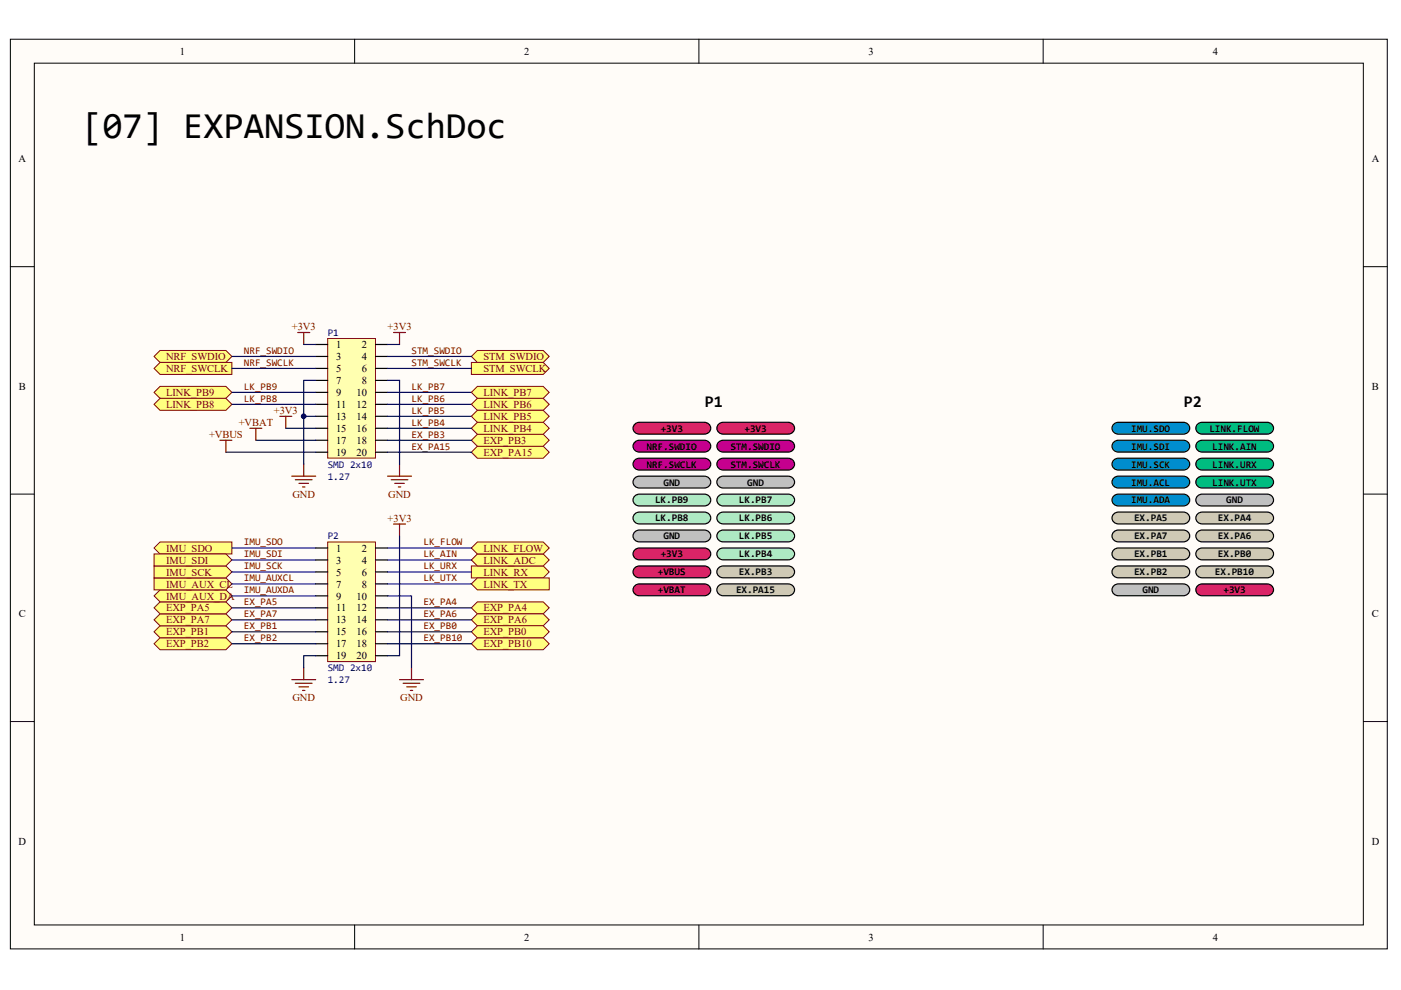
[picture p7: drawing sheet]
<svg xmlns="http://www.w3.org/2000/svg" width="297mm" height="210mm" viewBox="0 0 297 210" stroke-linecap="round" stroke-linejoin="round" font-family="sans-serif">
<defs><g id="words">
<text font-size="7.8" x="17.4" y="29.2">[07] EXPANSION.SchDoc</text>
<g font-size="3.5">
<text x="149.4" y="86.4">P1</text>
<text x="251" y="86.4">P2</text>
</g>
<g font-size="2.2">
<text x="38.1" y="11.6">1</text>
<text x="111.1" y="11.6">2</text>
<text x="184.1" y="11.6">3</text>
<text x="257.1" y="11.6">4</text>
<text x="3.9" y="34.4">A</text>
<text x="290.8" y="34.4">A</text>
<text x="71.3" y="73.8">1</text>
<text x="71.3" y="76.3">3</text>
<text x="76.7" y="73.8">2</text>
<text x="76.7" y="76.3">4</text>
<text x="4" y="82.6">B</text>
<text x="71.3" y="78.9">5</text>
<text x="71.3" y="81.4">7</text>
<text x="71.3" y="84">9</text>
<text x="75.6" y="84">10</text>
<text x="76.7" y="78.9">6</text>
<text x="76.7" y="81.4">8</text>
<text x="290.9" y="82.6">B</text>
<text x="71.3" y="86.5">11</text>
<text x="71.3" y="89">13</text>
<text x="75.6" y="86.5">12</text>
<text x="75.6" y="89">14</text>
<text x="71.3" y="91.6">15</text>
<text x="71.3" y="94.1">17</text>
<text x="75.6" y="91.6">16</text>
<text x="75.6" y="94.1">18</text>
<text x="137.1" y="95.3">NRF.SWDIO</text>
<text x="140.1" y="91.5">+3V3</text>
<text x="154.9" y="95.3">STM.SWDIO</text>
<text x="157.9" y="91.5">+3V3</text>
<text x="239.8" y="91.5">IMU.SDO</text>
<text x="239.8" y="95.3">IMU.SDI</text>
<text x="256.4" y="91.5">LINK.FLOW</text>
<text x="257" y="95.3">LINK.AIN</text>
<text x="71.3" y="96.7">19</text>
<text x="75.6" y="96.7">20</text>
<text x="137.1" y="99.1">NRF.SWCLK</text>
<text x="154.9" y="99.1">STM.SWCLK</text>
<text x="239.8" y="99.1">IMU.SCK</text>
<text x="257" y="99.1">LINK.URX</text>
<text x="138.9" y="106.8">LK.PB9</text>
<text x="140.7" y="102.9">GND</text>
<text x="156.7" y="106.8">LK.PB7</text>
<text x="158.4" y="102.9">GND</text>
<text x="239.8" y="102.9">IMU.ACL</text>
<text x="239.8" y="106.8">IMU.ADA</text>
<text x="257" y="102.9">LINK.UTX</text>
<text x="260" y="106.8">GND</text>
<text x="138.9" y="110.6">LK.PB8</text>
<text x="156.7" y="110.6">LK.PB6</text>
<text x="240.4" y="110.6">EX.PA5</text>
<text x="258.2" y="110.6">EX.PA4</text>
<text x="71.3" y="117">1</text>
<text x="71.3" y="119.5">3</text>
<text x="76.7" y="117">2</text>
<text x="76.7" y="119.5">4</text>
<text x="140.1" y="118.2">+3V3</text>
<text x="140.7" y="114.4">GND</text>
<text x="156.7" y="114.4">LK.PB5</text>
<text x="156.7" y="118.2">LK.PB4</text>
<text x="240.4" y="114.4">EX.PA7</text>
<text x="240.4" y="118.2">EX.PB1</text>
<text x="258.2" y="114.4">EX.PA6</text>
<text x="258.2" y="118.2">EX.PB0</text>
<text x="71.3" y="122">5</text>
<text x="71.3" y="124.6">7</text>
<text x="76.7" y="122">6</text>
<text x="76.7" y="124.6">8</text>
<text x="139.5" y="122">+VBUS</text>
<text x="139.5" y="125.8">+VBAT</text>
<text x="156" y="125.8">EX.PA15</text>
<text x="156.7" y="122">EX.PB3</text>
<text x="240.4" y="122">EX.PB2</text>
<text x="242.2" y="125.8">GND</text>
<text x="257.6" y="122">EX.PB10</text>
<text x="259.4" y="125.8">+3V3</text>
<text x="4" y="130.9">C</text>
<text x="71.3" y="127.1">9</text>
<text x="71.3" y="129.6">11</text>
<text x="75.6" y="127.1">10</text>
<text x="75.6" y="129.6">12</text>
<text x="290.9" y="130.9">C</text>
<text x="71.3" y="132.2">13</text>
<text x="71.3" y="134.7">15</text>
<text x="71.3" y="137.3">17</text>
<text x="75.6" y="132.2">14</text>
<text x="75.6" y="134.7">16</text>
<text x="75.6" y="137.3">18</text>
<text x="71.3" y="139.8">19</text>
<text x="75.6" y="139.8">20</text>
<text x="3.9" y="179.1">D</text>
<text x="290.8" y="179.1">D</text>
<text x="38.1" y="199.4">1</text>
<text x="111.1" y="199.4">2</text>
<text x="184.1" y="199.4">3</text>
<text x="257.1" y="199.4">4</text>
</g>
<g font-size="2.2" fill="#800000">
<text x="61.9" y="70">+3V3</text>
<text x="82.2" y="70">+3V3</text>
<text x="35.2" y="76.3">NRF_SWDIO</text>
<text x="51.7" y="75">NRF_SWDIO</text>
<text x="51.7" y="77.6">NRF_SWCLK</text>
<text x="87.2" y="77.6">STM_SWCLK</text>
<text x="87.2" y="75">STM_SWDIO</text>
<text x="102.5" y="76.3">STM_SWDIO</text>
<text x="35.2" y="78.9">NRF_SWCLK</text>
<text x="35.2" y="84">LINK_PB9</text>
<text x="51.7" y="82.6">LK_PB9</text>
<text x="87.2" y="82.6">LK_PB7</text>
<text x="102.5" y="78.9">STM_SWCLK</text>
<text x="102.5" y="84">LINK_PB7</text>
<text x="35.2" y="86.5">LINK_PB8</text>
<text x="51.7" y="85.2">LK_PB8</text>
<text x="58.1" y="87.8">+3V3</text>
<text x="87.2" y="85.2">LK_PB6</text>
<text x="87.2" y="87.7">LK_PB5</text>
<text x="102.5" y="86.5">LINK_PB6</text>
<text x="102.5" y="89">LINK_PB5</text>
<text x="44.3" y="92.8">+VBUS</text>
<text x="50.6" y="90.3">+VBAT</text>
<text x="87.2" y="95.3">EX_PA15</text>
<text x="87.2" y="92.8">EX_PB3</text>
<text x="87.2" y="90.3">LK_PB4</text>
<text x="102.5" y="94.1">EXP_PB3</text>
<text x="102.5" y="91.6">LINK_PB4</text>
<text x="102.5" y="96.7">EXP_PA15</text>
<text x="62" y="105.5">GND</text>
<text x="82.3" y="105.5">GND</text>
<text x="82.2" y="110.6">+3V3</text>
<text x="35.2" y="117">IMU_SDO</text>
<text x="35.2" y="119.5">IMU_SDI</text>
<text x="51.7" y="115.6">IMU_SDO</text>
<text x="51.7" y="118.2">IMU_SDI</text>
<text x="89.8" y="115.6">LK_FLOW</text>
<text x="89.8" y="118.2">LK_AIN</text>
<text x="102.5" y="119.5">LINK_ADC</text>
<text x="102.5" y="117">LINK_FLOW</text>
<text x="35.2" y="124.6">IMU_AUX_CL</text>
<text x="35.2" y="122">IMU_SCK</text>
<text x="51.7" y="125.8">IMU_AUXDA</text>
<text x="51.7" y="123.2">IMU_AUXCL</text>
<text x="51.7" y="120.7">IMU_SCK</text>
<text x="89.8" y="120.7">LK_URX</text>
<text x="89.8" y="123.2">LK_UTX</text>
<text x="102.5" y="122">LINK_RX</text>
<text x="102.5" y="124.6">LINK_TX</text>
<text x="35.2" y="129.6">EXP_PA5</text>
<text x="35.2" y="127.1">IMU_AUX_DA</text>
<text x="51.7" y="130.9">EX_PA7</text>
<text x="51.7" y="128.3">EX_PA5</text>
<text x="89.8" y="130.9">EX_PA6</text>
<text x="89.8" y="128.3">EX_PA4</text>
<text x="102.5" y="129.6">EXP_PA4</text>
<text x="35.2" y="137.3">EXP_PB2</text>
<text x="35.2" y="134.7">EXP_PB1</text>
<text x="35.2" y="132.2">EXP_PA7</text>
<text x="51.7" y="135.9">EX_PB2</text>
<text x="51.7" y="133.4">EX_PB1</text>
<text x="89.8" y="135.9">EX_PB10</text>
<text x="89.8" y="133.4">EX_PB0</text>
<text x="102.5" y="132.2">EXP_PA6</text>
<text x="102.5" y="137.3">EXP_PB10</text>
<text x="102.5" y="134.7">EXP_PB0</text>
<text x="62" y="148.6">GND</text>
<text x="84.8" y="148.6">GND</text>
</g>
<g font-size="2.2" fill="#000080">
<text x="69.5" y="71.2">P1</text>
<text x="69.5" y="99.1">SMD 2x10</text>
<text x="69.5" y="101.7">1.27</text>
<text x="69.5" y="114.4">P2</text>
<text x="69.5" y="142.3">SMD 2x10</text>
<text x="69.5" y="144.8">1.27</text>
</g>
</g></defs>
<g fill="#fffcf8" stroke="#000" stroke-width=".21">
<path d="M2.2 8.3h291.9v192.9h-291.9z"/>
<path d="M7.3 13.4h281.8v182.7h-281.8z"/>
</g>
<path d="M75.2 8.3v5.1M148.2 8.3v5.1M221.2 8.3v5.1M2.2 56.5h5.1M289.1 56.5h5.1M2.2 104.8h5.1M289.1 104.8h5.1M2.2 153h5.1M289.1 153h5.1M75.2 196.1v5.1M148.2 196.1v5.1M221.2 196.1v5.1" fill="none" stroke="#000" stroke-width=".21"/>
<path d="M63.1 70.5h2.6M64.4 70.5v2.5M64.4 98.4v2.6M84.7 98.4v2.6M61.9 101h5M62.6 101.7h3.6M63.4 102.5h2M64.1 103.2h.6M82.2 101h5M82.9 101.7h3.6M83.7 102.5h2M84.5 103.2h.5" fill="none" stroke="#800000" stroke-width=".25"/>
<g fill="#ffff80" stroke="#800000" stroke-width=".21">
<path d="M99.9 75.6l1.3-1.3h14l1.2 1.3-1.2 1.2h-14z" fill-rule="evenodd"/>
<path d="M99.9 76.8h15.3l1.2 1.3-1.2 1.3h-15.3z" fill-rule="evenodd"/>
<path d="M99.9 95.9l1.3-1.3h14l1.2 1.3-1.2 1.3h-14z" fill-rule="evenodd"/>
<path d="M99.9 93.3l1.3-1.2h14l1.2 1.2-1.2 1.3h-14z" fill-rule="evenodd"/>
<path d="M99.9 90.8l1.3-1.3h14l1.2 1.3-1.2 1.3h-14z" fill-rule="evenodd"/>
<path d="M32.7 75.6l1.2-1.3h14l1.3 1.3-1.3 1.2h-14z" fill-rule="evenodd"/>
<path d="M32.7 78.1l1.2-1.3h15.3v2.6h-15.3z" fill-rule="evenodd"/>
</g>
<path d="M83.4 70.5h2.6M84.7 70.5v2.5M59.3 88.3h2.6M60.6 88.3v2.5" fill="none" stroke="#800000" stroke-width=".25"/>
<g fill="#ffff80" stroke="#800000" stroke-width=".21">
<path d="M32.7 83.2l1.2-1.3h14l1.3 1.3-1.3 1.3h-14z" fill-rule="evenodd"/>
<path d="M32.7 85.7l1.2-1.2h14l1.3 1.2-1.3 1.3h-14z" fill-rule="evenodd"/>
</g>
<path d="M83.4 111.1h2.6M84.7 111.1v2.5M61.9 144.1h5M62.6 144.9h3.6M63.4 145.6h2M64.1 146.4h.6M64.4 141.6v2.5" fill="none" stroke="#800000" stroke-width=".25"/>
<g fill="#ffff80" stroke="#800000" stroke-width=".21">
<path d="M32.7 136.5l1.2-1.3h14l1.3 1.3-1.3 1.3h-14z" fill-rule="evenodd"/>
<path d="M32.7 134l1.2-1.3h14l1.3 1.3-1.3 1.2h-14z" fill-rule="evenodd"/>
<path d="M32.7 131.4l1.2-1.3h14l1.3 1.3-1.3 1.3h-14z" fill-rule="evenodd"/>
<path d="M32.7 128.9l1.2-1.3h14l1.3 1.3-1.3 1.2h-14z" fill-rule="evenodd"/>
<path d="M99.9 120h15.3l1.2 1.3-1.2 1.2h-15.3z" fill-rule="evenodd"/>
<path d="M99.9 118.7l1.3-1.2h14l1.2 1.2-1.2 1.3h-14z" fill-rule="evenodd"/>
<path d="M99.9 116.2l1.3-1.3h14l1.2 1.3-1.2 1.3h-14z" fill-rule="evenodd"/>
</g>
<path d="M84.7 144.1h5.1M85.5 144.9h3.5M86.2 145.6h2.1M87 146.4h.5M87.2 141.6v2.5" fill="none" stroke="#800000" stroke-width=".25"/>
<g fill="#ffff80" stroke="#800000" stroke-width=".21">
<path d="M32.7 126.3l1.2-1.2h14l1.3 1.2-1.3 1.3h-14z" fill-rule="evenodd"/>
<path d="M32.7 122.5h15.2l1.3 1.3-1.3 1.3h-15.2z" fill-rule="evenodd"/>
<path d="M32.7 120h15.2l1.3 1.3-1.3 1.2h-15.2z" fill-rule="evenodd"/>
<path d="M32.7 116.2l1.2-1.3h15.3v2.6h-15.3z" fill-rule="evenodd"/>
<path d="M32.7 117.5h15.2l1.3 1.2-1.3 1.3h-15.2z" fill-rule="evenodd"/>
</g>
<path d="M69.5 71.8h10.1v25.3h-10.1z" fill="#ffffb0" stroke="#800000" stroke-width=".21"/>
<g fill="none" stroke="#000" stroke-width=".25">
<path d="M66.9 73h2.6M66.9 75.6h2.6M66.9 78.1h2.6M79.6 73h2.6M79.6 75.6h2.6M79.6 78.1h2.6M66.9 80.7h2.6M66.9 83.2h2.6M66.9 85.7h2.6M66.9 88.3h2.6M66.9 90.8h2.6M66.9 93.3h2.6"/>
<path d="M66.9 95.9h2.6M79.6 80.7h2.6M79.6 83.2h2.6M79.6 85.7h2.6M79.6 88.3h2.6M79.6 90.8h2.6M79.6 93.3h2.6M79.6 95.9h2.6"/>
</g>
<path d="M69.5 114.9h10.1v25.4h-10.1z" fill="#ffffb0" stroke="#800000" stroke-width=".21"/>
<g fill="none" stroke="#000" stroke-width=".25">
<path d="M66.9 116.2h2.6M66.9 118.7h2.6M79.6 116.2h2.6M79.6 118.7h2.6M66.9 121.3h2.6M66.9 123.8h2.6M66.9 126.3h2.6M66.9 128.9h2.6M66.9 131.4h2.6M66.9 134h2.6M66.9 136.5h2.6M66.9 139h2.6"/>
<path d="M79.6 121.3h2.6M79.6 123.8h2.6M79.6 126.3h2.6M79.6 128.9h2.6M79.6 131.4h2.6M79.6 134h2.6M79.6 136.5h2.6M79.6 139h2.6"/>
</g>
<g fill="#ffff80" stroke="#800000" stroke-width=".21">
<path d="M99.9 123.8l1.3-1.3h15.2v2.6h-15.2z" fill-rule="evenodd"/>
<path d="M99.9 128.9l1.3-1.3h14l1.2 1.3-1.2 1.2h-14z" fill-rule="evenodd"/>
<path d="M99.9 131.4l1.3-1.3h14l1.2 1.3-1.2 1.3h-14z" fill-rule="evenodd"/>
<path d="M99.9 136.5l1.3-1.3h14l1.2 1.3-1.2 1.3h-14z" fill-rule="evenodd"/>
<path d="M99.9 134l1.3-1.3h14l1.2 1.3-1.2 1.2h-14z" fill-rule="evenodd"/>
</g>
<path d="M134.5 97.7l.7-.5h.4h13.7a1.26 1.26 0 0 1 1.4 1.2 1.26 1.26 0 0 1-1.4 1.3h-13.7a1.26 1.26 0 0 1-1.2-.7 1.26 1.26 0 0 1 .1-1.3z" fill="#c5008e" stroke="#000" stroke-width=".25"/>
<path d="M134.5 101.5l.7-.5h.4h13.7a1.26 1.26 0 0 1 1.4 1.2 1.26 1.26 0 0 1-1.4 1.3h-13.7a1.26 1.26 0 0 1-1.2-.7 1.26 1.26 0 0 1 .1-1.3z" fill="#c0c0c0" stroke="#000" stroke-width=".25"/>
<path d="M134.5 109.1l.7-.5h.4h13.7a1.26 1.26 0 0 1 1.4 1.2 1.26 1.26 0 0 1-1.4 1.3h-13.7a1.26 1.26 0 0 1-1.2-.7 1.26 1.26 0 0 1 .1-1.3z" fill="#aee9c3" stroke="#000" stroke-width=".25"/>
<path d="M134.5 112.9l.7-.5h.4h13.7a1.26 1.26 0 0 1 1.4 1.2 1.26 1.26 0 0 1-1.4 1.3h-13.7a1.26 1.26 0 0 1-1.2-.7 1.26 1.26 0 0 1 .1-1.3z" fill="#c0c0c0" stroke="#000" stroke-width=".25"/>
<g fill="#da2467" stroke="#000" stroke-width=".25">
<path d="M134.5 116.7l.7-.4 .4-.1h13.7a1.26 1.26 0 0 1 1.4 1.2 1.26 1.26 0 0 1-1.4 1.3h-13.7a1.26 1.26 0 0 1-1.2-.6 1.26 1.26 0 0 1 .1-1.4z"/>
<path d="M134.5 120.5l.7-.4 .4-.1h13.7a1.26 1.26 0 0 1 1.4 1.3 1.26 1.26 0 0 1-1.4 1.2h-13.7a1.26 1.26 0 0 1-1.2-.6 1.26 1.26 0 0 1 .1-1.4z"/>
<path d="M134.5 124.3l.7-.4 .4-.1h13.7a1.26 1.26 0 0 1 1.4 1.3 1.26 1.26 0 0 1-1.4 1.2h-13.7a1.26 1.26 0 0 1-1.2-.6 1.26 1.26 0 0 1 .1-1.4z"/>
<path d="M134.5 90.1l.7-.5 .4-.1h13.7a1.26 1.26 0 0 1 1.4 1.3 1.26 1.26 0 0 1-1.4 1.2h-13.7a1.26 1.26 0 0 1-1.2-.6 1.26 1.26 0 0 1 .1-1.3z"/>
</g>
<g fill="#c5008e" stroke="#000" stroke-width=".25">
<path d="M134.5 93.9l.7-.5 .4-.1h13.7a1.26 1.26 0 0 1 1.4 1.3 1.26 1.26 0 0 1-1.4 1.3h-13.7a1.26 1.26 0 0 1-1.2-.7 1.26 1.26 0 0 1 .1-1.3z"/>
<path d="M152.2 97.7l.7-.5h.5h13.7a1.26 1.26 0 0 1 1.4 1.2 1.26 1.26 0 0 1-1.4 1.3h-13.7a1.26 1.26 0 0 1-1.2-.7 1.26 1.26 0 0 1 0-1.3z"/>
</g>
<path d="M152.2 101.5l.7-.5h.5h13.7a1.26 1.26 0 0 1 1.4 1.2 1.26 1.26 0 0 1-1.4 1.3h-13.7a1.26 1.26 0 0 1-1.2-.7 1.26 1.26 0 0 1 0-1.3z" fill="#c0c0c0" stroke="#000" stroke-width=".25"/>
<g fill="#cfc9b5" stroke="#000" stroke-width=".25">
<path d="M152.2 120.5l.7-.4 .5-.1h13.7a1.26 1.26 0 0 1 1.4 1.3 1.26 1.26 0 0 1-1.4 1.2h-13.7a1.26 1.26 0 0 1-1.2-.6 1.26 1.26 0 0 1 0-1.4z"/>
<path d="M152.2 124.3l.7-.4 .5-.1h13.7a1.26 1.26 0 0 1 1.4 1.3 1.26 1.26 0 0 1-1.4 1.2h-13.7a1.26 1.26 0 0 1-1.2-.6 1.26 1.26 0 0 1 0-1.4z"/>
</g>
<path d="M152.2 90.1l.7-.5 .5-.1h13.7a1.26 1.26 0 0 1 1.4 1.3 1.26 1.26 0 0 1-1.4 1.2h-13.7a1.26 1.26 0 0 1-1.2-.6 1.26 1.26 0 0 1 0-1.3z" fill="#da2467" stroke="#000" stroke-width=".25"/>
<path d="M152.2 93.9l.7-.5 .5-.1h13.7a1.26 1.26 0 0 1 1.4 1.3 1.26 1.26 0 0 1-1.4 1.3h-13.7a1.26 1.26 0 0 1-1.2-.7 1.26 1.26 0 0 1 0-1.3z" fill="#c5008e" stroke="#000" stroke-width=".25"/>
<g fill="#008dce" stroke="#000" stroke-width=".25">
<path d="M236 97.7l.7-.5h.4h13.8a1.26 1.26 0 0 1 1.3 1.2 1.26 1.26 0 0 1-1.3 1.3h-13.8a1.26 1.26 0 0 1-1.2-.7 1.26 1.26 0 0 1 .1-1.3z"/>
<path d="M236 101.5l.7-.5h.4h13.8a1.26 1.26 0 0 1 1.3 1.2 1.26 1.26 0 0 1-1.3 1.3h-13.8a1.26 1.26 0 0 1-1.2-.7 1.26 1.26 0 0 1 .1-1.3z"/>
<path d="M236 105.3l.7-.5h.4h13.8a1.26 1.26 0 0 1 1.3 1.2 1.26 1.26 0 0 1-1.3 1.3h-13.8a1.26 1.26 0 0 1-1.2-.7 1.26 1.26 0 0 1 .1-1.3z"/>
</g>
<path d="M236 109.1l.7-.5h.4h13.8a1.26 1.26 0 0 1 1.3 1.2 1.26 1.26 0 0 1-1.3 1.3h-13.8a1.26 1.26 0 0 1-1.2-.7 1.26 1.26 0 0 1 .1-1.3z" fill="#cfc9b5" stroke="#000" stroke-width=".25"/>
<path d="M236 124.3l.7-.4 .4-.1h13.8a1.26 1.26 0 0 1 1.3 1.3 1.26 1.26 0 0 1-1.3 1.2h-13.8a1.26 1.26 0 0 1-1.2-.6 1.26 1.26 0 0 1 .1-1.4z" fill="#c0c0c0" stroke="#000" stroke-width=".25"/>
<g fill="#cfc9b5" stroke="#000" stroke-width=".25">
<path d="M236 116.7l.7-.4 .4-.1h13.8a1.26 1.26 0 0 1 1.3 1.2 1.26 1.26 0 0 1-1.3 1.3h-13.8a1.26 1.26 0 0 1-1.2-.6 1.26 1.26 0 0 1 .1-1.4z"/>
<path d="M236 120.5l.7-.4 .4-.1h13.8a1.26 1.26 0 0 1 1.3 1.3 1.26 1.26 0 0 1-1.3 1.2h-13.8a1.26 1.26 0 0 1-1.2-.6 1.26 1.26 0 0 1 .1-1.4z"/>
<path d="M236 112.9l.7-.5h.4h13.8a1.26 1.26 0 0 1 1.3 1.2 1.26 1.26 0 0 1-1.3 1.3h-13.8a1.26 1.26 0 0 1-1.2-.7 1.26 1.26 0 0 1 .1-1.3z"/>
</g>
<g fill="#008dce" stroke="#000" stroke-width=".25">
<path d="M236 90.1l.7-.5 .4-.1h13.8a1.26 1.26 0 0 1 1.3 1.3 1.26 1.26 0 0 1-1.3 1.2h-13.8a1.26 1.26 0 0 1-1.2-.6 1.26 1.26 0 0 1 .1-1.3z"/>
<path d="M236 93.9l.7-.5 .4-.1h13.8a1.26 1.26 0 0 1 1.3 1.3 1.26 1.26 0 0 1-1.3 1.3h-13.8a1.26 1.26 0 0 1-1.2-.7 1.26 1.26 0 0 1 .1-1.3z"/>
</g>
<path d="M253.8 97.7l.7-.5h.4h13.7a1.26 1.26 0 0 1 1.4 1.2 1.26 1.26 0 0 1-1.4 1.3h-13.7a1.26 1.26 0 0 1-1.2-.7 1.26 1.26 0 0 1 .1-1.3z" fill="#00bc80" stroke="#000" stroke-width=".25"/>
<path d="M253.8 105.3l.7-.5h.4h13.7a1.26 1.26 0 0 1 1.4 1.2 1.26 1.26 0 0 1-1.4 1.3h-13.7a1.26 1.26 0 0 1-1.2-.7 1.26 1.26 0 0 1 .1-1.3z" fill="#c0c0c0" stroke="#000" stroke-width=".25"/>
<g fill="#cfc9b5" stroke="#000" stroke-width=".25">
<path d="M253.8 109.1l.7-.5h.4h13.7a1.26 1.26 0 0 1 1.4 1.2 1.26 1.26 0 0 1-1.4 1.3h-13.7a1.26 1.26 0 0 1-1.2-.7 1.26 1.26 0 0 1 .1-1.3z"/>
<path d="M253.8 112.9l.7-.5h.4h13.7a1.26 1.26 0 0 1 1.4 1.2 1.26 1.26 0 0 1-1.4 1.3h-13.7a1.26 1.26 0 0 1-1.2-.7 1.26 1.26 0 0 1 .1-1.3z"/>
<path d="M253.8 116.7l.7-.4 .4-.1h13.7a1.26 1.26 0 0 1 1.4 1.2 1.26 1.26 0 0 1-1.4 1.3h-13.7a1.26 1.26 0 0 1-1.2-.6 1.26 1.26 0 0 1 .1-1.4z"/>
<path d="M253.8 120.5l.7-.4 .4-.1h13.7a1.26 1.26 0 0 1 1.4 1.3 1.26 1.26 0 0 1-1.4 1.2h-13.7a1.26 1.26 0 0 1-1.2-.6 1.26 1.26 0 0 1 .1-1.4z"/>
</g>
<path d="M253.8 124.3l.7-.4 .4-.1h13.7a1.26 1.26 0 0 1 1.4 1.3 1.26 1.26 0 0 1-1.4 1.2h-13.7a1.26 1.26 0 0 1-1.2-.6 1.26 1.26 0 0 1 .1-1.4z" fill="#da2467" stroke="#000" stroke-width=".25"/>
<g fill="#00bc80" stroke="#000" stroke-width=".25">
<path d="M253.8 90.1l.7-.5 .4-.1h13.7a1.26 1.26 0 0 1 1.4 1.3 1.26 1.26 0 0 1-1.4 1.2h-13.7a1.26 1.26 0 0 1-1.2-.6 1.26 1.26 0 0 1 .1-1.3z"/>
<path d="M253.8 93.9l.7-.5 .4-.1h13.7a1.26 1.26 0 0 1 1.4 1.3 1.26 1.26 0 0 1-1.4 1.3h-13.7a1.26 1.26 0 0 1-1.2-.7 1.26 1.26 0 0 1 .1-1.3z"/>
<path d="M253.8 101.5l.7-.5h.4h13.7a1.26 1.26 0 0 1 1.4 1.2 1.26 1.26 0 0 1-1.4 1.3h-13.7a1.26 1.26 0 0 1-1.2-.7 1.26 1.26 0 0 1 .1-1.3z"/>
</g>
<g fill="none" stroke="#000080" stroke-width=".25">
<path d="M49.2 75.6h17.7M49.2 78.1h17.7M64.4 73h2.5M82.2 73h2.5M82.2 75.6h17.7M82.2 78.1h17.7M47.9 95.9h19M49.2 83.2h17.7M49.2 85.7h17.7M54.2 93.3h12.7M60.6 90.8h6.3M64.4 88.3h2.5"/>
<path d="M66.9 80.7h-2.5v17.7M82.2 80.7h2.5v17.7M82.2 83.2h17.7M82.2 85.7h17.7M82.2 88.3h17.7M82.2 90.8h17.7M82.2 93.3h17.7M82.2 95.9h17.7M49.2 118.7h17.7M49.2 116.2h17.7M82.2 118.7h17.7M82.2 116.2h17.7"/>
<path d="M84.7 113.6v25.4h-2.5M49.2 136.5h17.7M49.2 134h17.7M49.2 131.4h17.7M49.2 128.9h17.7M49.2 126.3h17.7M49.2 123.8h17.7M49.2 121.3h17.7M66.9 139h-2.5v2.6M82.2 126.3h5v15.3M82.2 136.5h17.7M82.2 134h17.7"/>
<path d="M82.2 131.4h17.7M82.2 128.9h17.7M82.2 123.8h17.7M82.2 121.3h17.7"/>
</g>
<g fill="#ffff80" stroke="#800000" stroke-width=".21">
<path d="M99.9 83.2l1.3-1.3h14l1.2 1.3-1.2 1.3h-14z" fill-rule="evenodd"/>
<path d="M99.9 85.7l1.3-1.2h14l1.2 1.2-1.2 1.3h-14z" fill-rule="evenodd"/>
<path d="M99.9 88.3l1.3-1.3h14l1.2 1.3-1.2 1.2h-14z" fill-rule="evenodd"/>
</g>
<path d="M46.6 93.3h2.6M47.9 93.3v2.6M53 90.8h2.5M54.2 90.8v2.5" fill="none" stroke="#800000" stroke-width=".25"/>
<g fill="#aee9c3" stroke="#000" stroke-width=".25">
<path d="M134.5 105.3l.7-.5h.4h13.7a1.26 1.26 0 0 1 1.4 1.2 1.26 1.26 0 0 1-1.4 1.3h-13.7a1.26 1.26 0 0 1-1.2-.7 1.26 1.26 0 0 1 .1-1.3z"/>
<path d="M152.2 109.1l.7-.5h.5h13.7a1.26 1.26 0 0 1 1.4 1.2 1.26 1.26 0 0 1-1.4 1.3h-13.7a1.26 1.26 0 0 1-1.2-.7 1.26 1.26 0 0 1 0-1.3z"/>
<path d="M152.2 105.3l.7-.5h.5h13.7a1.26 1.26 0 0 1 1.4 1.2 1.26 1.26 0 0 1-1.4 1.3h-13.7a1.26 1.26 0 0 1-1.2-.7 1.26 1.26 0 0 1 0-1.3z"/>
<path d="M152.2 116.7l.7-.4 .5-.1h13.7a1.26 1.26 0 0 1 1.4 1.2 1.26 1.26 0 0 1-1.4 1.3h-13.7a1.26 1.26 0 0 1-1.2-.6 1.26 1.26 0 0 1 0-1.4z"/>
<path d="M152.2 112.9l.7-.5h.5h13.7a1.26 1.26 0 0 1 1.4 1.2 1.26 1.26 0 0 1-1.4 1.3h-13.7a1.26 1.26 0 0 1-1.2-.7 1.26 1.26 0 0 1 0-1.3z"/>
</g>
<circle cx="64.4" cy="88.3" r=".5" fill="#000080" stroke="#000080" stroke-width=".21"/>
<use href="#words"/>
</svg>
